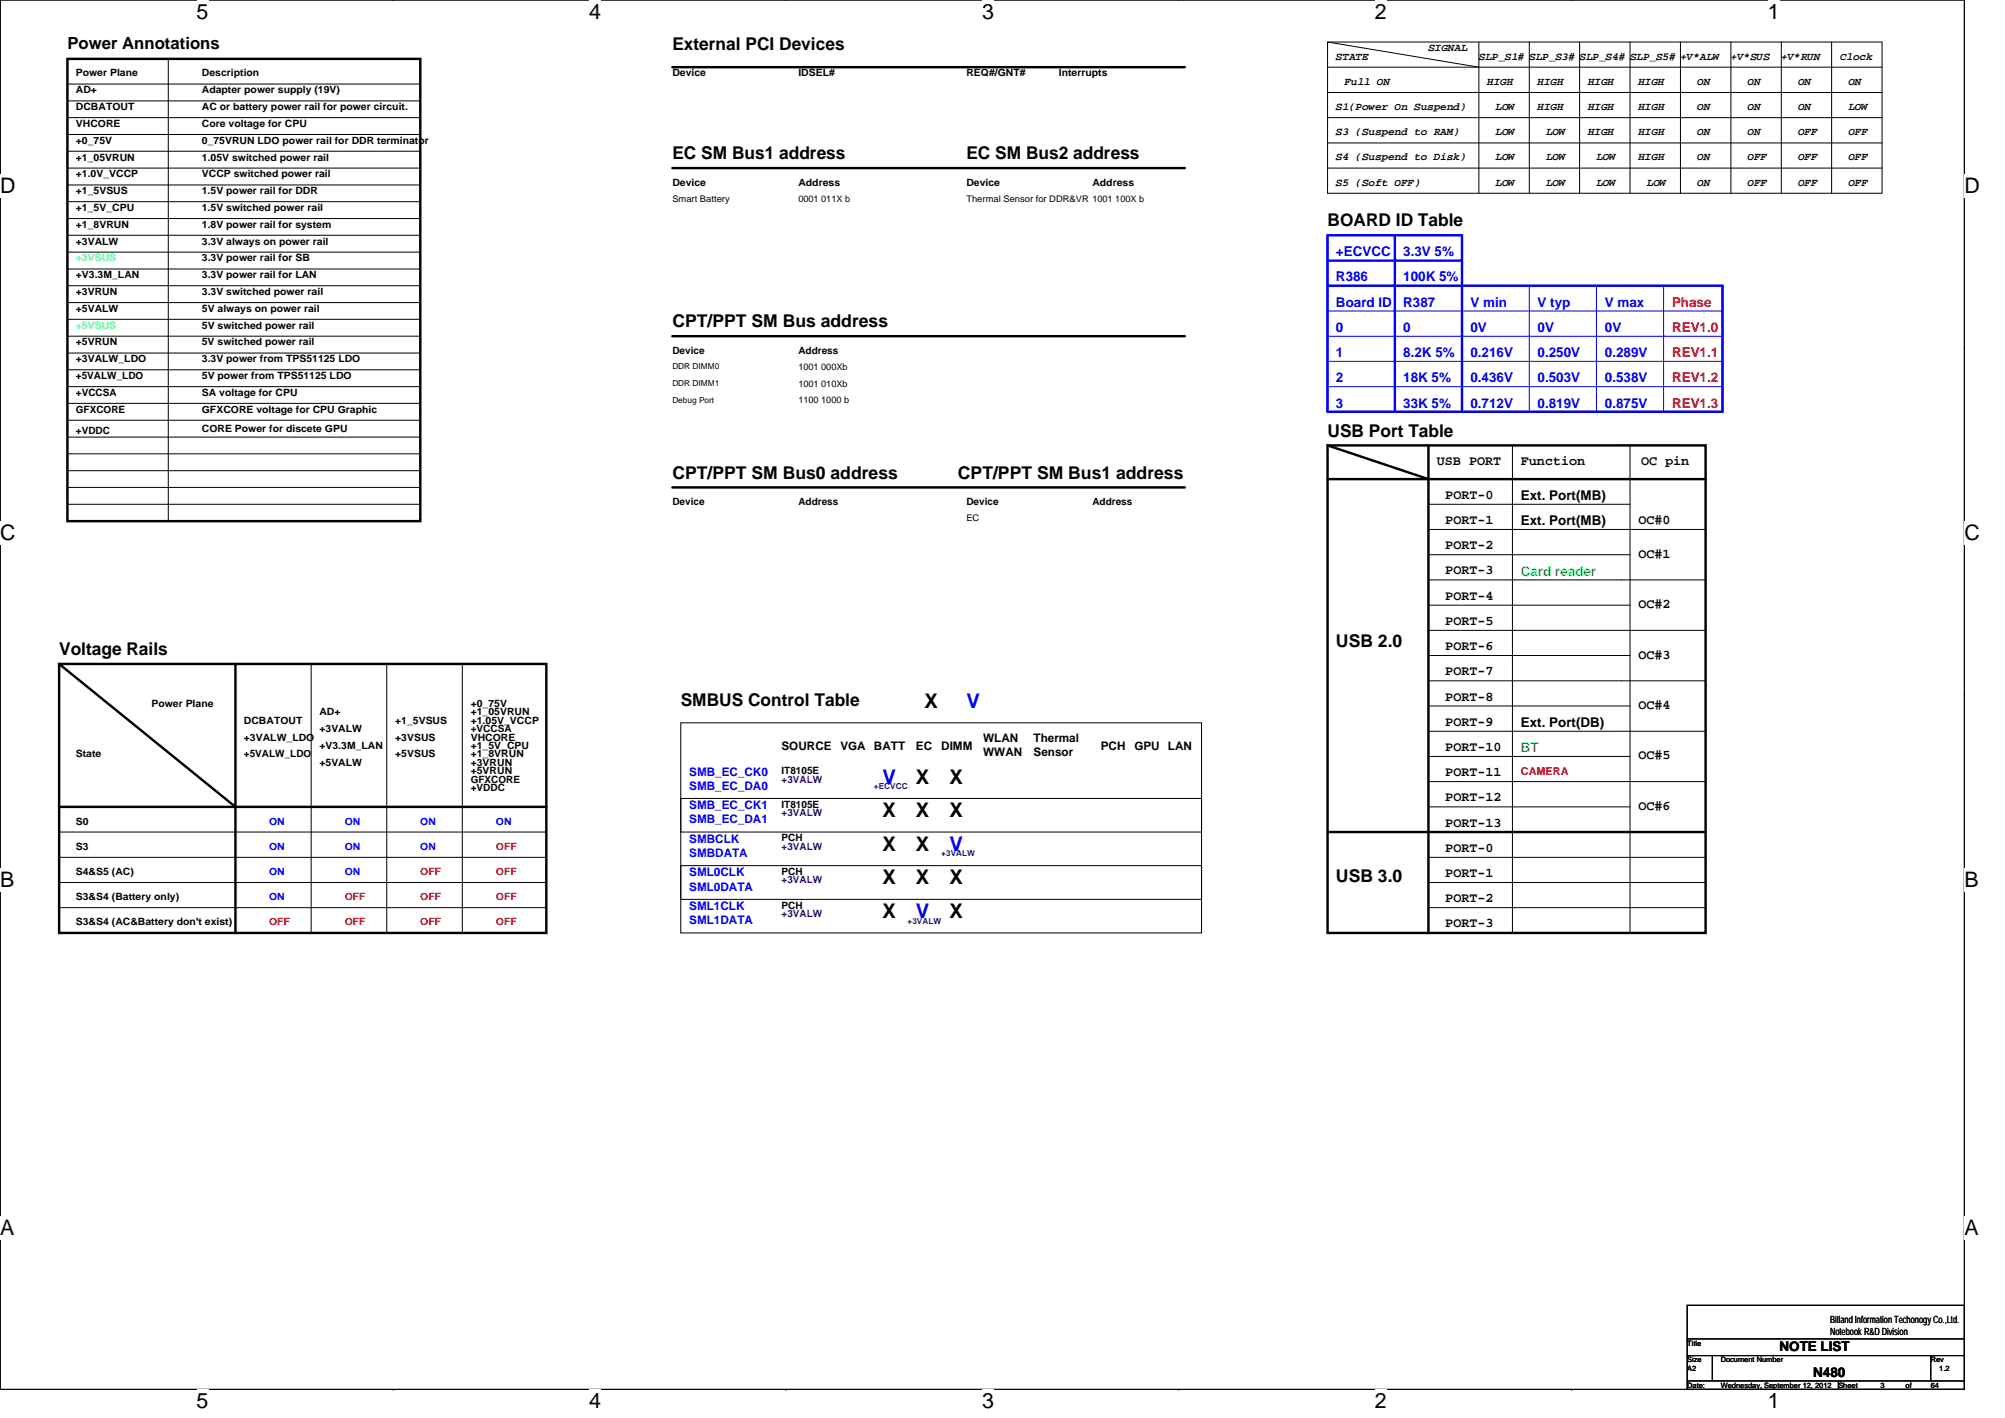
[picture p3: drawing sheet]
<svg xmlns="http://www.w3.org/2000/svg" width="297mm" height="210mm" viewBox="0 0 297 210" stroke-linecap="round" stroke-linejoin="round" font-family="sans-serif">
<defs><g id="words">
<g font-size="3.2">
<text x="29.1" y="2.8">5</text>
<text x="87.3" y="2.8">4</text>
<text x="145.5" y="2.8">3</text>
<text x="203.7" y="2.8">2</text>
<text x="261.9" y="2.8">1</text>
<text x="0" y="28.5">D</text>
<text x="291" y="28.5">D</text>
<text x="0" y="80">C</text>
<text x="291" y="80">C</text>
<text x="0" y="131.4">B</text>
<text x="291" y="131.4">B</text>
<text x="0" y="182.8">A</text>
<text x="291" y="182.8">A</text>
<text x="29.1" y="208.6">5</text>
<text x="87.3" y="208.6">4</text>
<text x="145.5" y="208.6">3</text>
<text x="203.7" y="208.6">2</text>
<text x="261.9" y="208.6">1</text>
</g>
<g font-size="3">
<text x="136.9" y="104.8">X</text>
<text x="135.7" y="116">X</text>
<text x="140.7" y="116">X</text>
<text x="130.7" y="121">X</text>
<text x="130.7" y="126">X</text>
<text x="135.7" y="121">X</text>
<text x="135.7" y="126">X</text>
<text x="140.7" y="121">X</text>
<text x="130.7" y="131">X</text>
<text x="135.7" y="131">X</text>
<text x="140.7" y="131">X</text>
<text x="130.7" y="136">X</text>
<text x="140.7" y="136">X</text>
</g>
<g font-size="3" fill="#00f">
<text x="143.2" y="104.8">V</text>
<text x="130.7" y="116">V</text>
<text x="140.7" y="126">V</text>
<text x="135.7" y="136">V</text>
</g>
<g font-size="2.6">
<text x="99.6" y="7.4">External PCI Devices</text>
<text x="99.6" y="23.6">EC SM Bus1 address</text>
<text x="143.2" y="23.6">EC SM Bus2 address</text>
<text x="196.7" y="33.5">BOARD ID Table</text>
<text x="99.6" y="48.5">CPT/PPT SM Bus address</text>
<text x="196.7" y="64.6">USB Port Table</text>
<text x="99.6" y="70.9">CPT/PPT SM Bus0 address</text>
<text x="141.9" y="70.9">CPT/PPT SM Bus1 address</text>
<text x="197.9" y="95.8">USB 2.0</text>
<text x="8.8" y="97">Voltage Rails</text>
<text x="100.9" y="104.5">SMBUS Control Table</text>
<text x="197.9" y="130.6">USB 3.0</text>
</g>
<text font-size="2.5" x="10" y="7.3">Power Annotations</text>
<g font-size="2" fill="#00f">
<text x="197.9" y="37.9">+ECVCC</text>
<text x="197.9" y="41.7">R386</text>
<text x="207.9" y="37.9">3.3V 5%</text>
<text x="207.9" y="41.7">100K 5%</text>
<text x="197.9" y="45.4">Board ID</text>
<text x="207.9" y="45.4">R387</text>
<text x="217.8" y="45.4">V min</text>
<text x="227.8" y="45.4">V typ</text>
<text x="237.8" y="45.4">V max</text>
<text x="197.9" y="49.1">0</text>
<text x="197.9" y="52.9">1</text>
<text x="207.9" y="49.1">0</text>
<text x="207.9" y="52.9">8.2K 5%</text>
<text x="217.8" y="49.1">0V</text>
<text x="217.8" y="52.9">0.216V</text>
<text x="227.8" y="49.1">0V</text>
<text x="227.8" y="52.9">0.250V</text>
<text x="237.8" y="49.1">0V</text>
<text x="237.8" y="52.9">0.289V</text>
<text x="197.9" y="56.6">2</text>
<text x="207.9" y="56.6">18K 5%</text>
<text x="217.8" y="56.6">0.436V</text>
<text x="227.8" y="56.6">0.503V</text>
<text x="237.8" y="56.6">0.538V</text>
<text x="197.9" y="60.3">3</text>
<text x="207.9" y="60.3">33K 5%</text>
<text x="217.8" y="60.3">0.712V</text>
<text x="227.8" y="60.3">0.819V</text>
<text x="237.8" y="60.3">0.875V</text>
</g>
<g font-size="2" fill="#f00">
<text x="247.7" y="45.4">Phase</text>
<text x="247.7" y="49.1">REV1.0</text>
<text x="247.7" y="52.9">REV1.1</text>
<text x="247.7" y="56.6">REV1.2</text>
<text x="247.7" y="60.3">REV1.3</text>
</g>
<g font-size="2">
<text x="212.9" y="68.9">USB PORT</text>
<text x="225.3" y="68.9">Function</text>
<text x="243.1" y="68.9">OC pin</text>
<text x="214.1" y="77.6">PORT-1</text>
<text x="214.1" y="73.9">PORT-0</text>
<text x="225.3" y="74">Ext. Port(MB)</text>
<text x="225.3" y="77.8">Ext. Port(MB)</text>
<text x="242.7" y="77.6">OC#0</text>
<text x="214.1" y="81.3">PORT-2</text>
<text x="242.7" y="82.6">OC#1</text>
<text x="214.1" y="88.8">PORT-4</text>
<text x="214.1" y="85.1">PORT-3</text>
<text x="214.1" y="92.5">PORT-5</text>
<text x="242.7" y="90">OC#2</text>
<text x="214.1" y="100">PORT-7</text>
<text x="214.1" y="96.3">PORT-6</text>
<text x="242.7" y="97.5">OC#3</text>
<text x="214.1" y="107.5">PORT-9</text>
<text x="214.1" y="103.7">PORT-8</text>
<text x="225.3" y="107.6">Ext. Port(DB)</text>
<text x="242.7" y="105">OC#4</text>
<text x="214.1" y="111.2">PORT-10</text>
<text x="242.7" y="112.4">OC#5</text>
<text x="214.1" y="114.9">PORT-11</text>
<text x="214.1" y="118.7">PORT-12</text>
<text x="242.7" y="119.9">OC#6</text>
<text x="214.1" y="122.4">PORT-13</text>
<text x="214.1" y="129.9">PORT-1</text>
<text x="214.1" y="126.1">PORT-0</text>
<text x="214.1" y="133.6">PORT-2</text>
<text x="214.1" y="137.3">PORT-3</text>
<text x="263.6" y="200.1">NOTE LIST</text>
<text x="268.6" y="203.8">N480</text>
</g>
<g font-size="2" fill="#0f0">
<text x="225.3" y="85.2">Card reader</text>
<text x="225.3" y="111.4">BT</text>
</g>
<g font-size="1.7">
<text x="115.8" y="111.1">SOURCE</text>
<text x="124.5" y="111.1">VGA BATT</text>
<text x="135.7" y="111.1">EC</text>
<text x="139.4" y="111.1">DIMM</text>
<text x="145.7" y="109.9">WLAN</text>
<text x="145.7" y="112">WWAN</text>
<text x="153.1" y="109.9">Thermal</text>
<text x="153.1" y="112">Sensor</text>
<text x="163.1" y="111.1">PCH</text>
<text x="168.1" y="111.1">GPU LAN</text>
</g>
<g font-size="1.7" fill="#00f">
<text x="102.1" y="114.9">SMB_EC_CK0</text>
<text x="102.1" y="116.9">SMB_EC_DA0</text>
<text x="102.1" y="119.8">SMB_EC_CK1</text>
<text x="102.1" y="121.9">SMB_EC_DA1</text>
<text x="102.1" y="124.8">SMBCLK</text>
<text x="102.1" y="126.9">SMBDATA</text>
<text x="102.1" y="129.8">SML0CLK</text>
<text x="102.1" y="131.9">SML0DATA</text>
<text x="102.1" y="134.8">SML1CLK</text>
<text x="102.1" y="136.9">SML1DATA</text>
</g>
<g font-size="1.6">
<text x="197.9" y="8.8">STATE</text>
<text x="211.6" y="7.6">SIGNAL</text>
<text x="219.1" y="8.8">SLP_S1# SLP_S3# SLP_S4# SLP_S5# +V*ALW</text>
<text x="256.4" y="8.8">+V*SUS</text>
<text x="263.9" y="8.8">+V*RUN</text>
<text x="272.6" y="8.8">Clock</text>
<text x="197.9" y="16.3">S1(Power On Suspend)</text>
<text x="199.2" y="12.6">Full ON</text>
<text x="220.3" y="12.6">HIGH</text>
<text x="221.6" y="16.3">LOW</text>
<text x="227.8" y="12.6">HIGH</text>
<text x="227.8" y="16.3">HIGH</text>
<text x="235.3" y="12.6">HIGH</text>
<text x="235.3" y="16.3">HIGH</text>
<text x="242.7" y="12.6">HIGH</text>
<text x="242.7" y="16.3">HIGH</text>
<text x="251.5" y="12.6">ON</text>
<text x="251.5" y="16.3">ON</text>
<text x="258.9" y="12.6">ON</text>
<text x="258.9" y="16.3">ON</text>
<text x="266.4" y="12.6">ON</text>
<text x="266.4" y="16.3">ON</text>
<text x="273.9" y="12.6">ON</text>
<text x="273.9" y="16.3">LOW</text>
<text x="197.9" y="20">S3 (Suspend to RAM)</text>
<text x="197.9" y="23.7">S4 (Suspend to Disk)</text>
<text x="221.6" y="23.7">LOW</text>
<text x="221.6" y="20">LOW</text>
<text x="229" y="23.7">LOW</text>
<text x="229" y="20">LOW</text>
<text x="235.3" y="20">HIGH</text>
<text x="236.5" y="23.7">LOW</text>
<text x="242.7" y="23.7">HIGH</text>
<text x="242.7" y="20">HIGH</text>
<text x="251.5" y="20">ON</text>
<text x="251.5" y="23.7">ON</text>
<text x="258.9" y="20">ON</text>
<text x="258.9" y="23.7">OFF</text>
<text x="266.4" y="20">OFF</text>
<text x="266.4" y="23.7">OFF</text>
<text x="273.9" y="20">OFF</text>
<text x="273.9" y="23.7">OFF</text>
<text x="197.9" y="27.5">S5 (Soft OFF)</text>
<text x="221.6" y="27.5">LOW</text>
<text x="229" y="27.5">LOW</text>
<text x="236.5" y="27.5">LOW</text>
<text x="244" y="27.5">LOW</text>
<text x="251.5" y="27.5">ON</text>
<text x="258.9" y="27.5">OFF</text>
<text x="266.4" y="27.5">OFF</text>
<text x="273.9" y="27.5">OFF</text>
</g>
<text font-size="1.6" fill="#f00" x="225.3" y="114.7">CAMERA</text>
<g font-size="1.5">
<text x="11.2" y="11.3">Power Plane</text>
<text x="29.9" y="11.3">Description</text>
<text x="99.6" y="11.3">Device</text>
<text x="118.3" y="11.3">IDSEL#</text>
<text x="143.2" y="11.3">REQ#/GNT#</text>
<text x="156.9" y="11.3">Interrupts</text>
<text x="11.2" y="13.8">AD+</text>
<text x="11.2" y="16.3">DCBATOUT</text>
<text x="29.9" y="13.8">Adapter power supply (19V)</text>
<text x="29.9" y="16.3">AC or battery power rail for power circuit.</text>
<text x="11.2" y="21.3">+0_75V</text>
<text x="11.2" y="18.8">VHCORE</text>
<text x="11.2" y="23.8">+1_05VRUN</text>
<text x="29.9" y="21.3">0_75VRUN LDO power rail for DDR terminator</text>
<text x="29.9" y="18.8">Core voltage for CPU</text>
<text x="29.9" y="23.8">1.05V switched power rail</text>
<text x="11.2" y="26.3">+1.0V_VCCP</text>
<text x="11.2" y="28.8">+1_5VSUS</text>
<text x="29.9" y="28.8">1.5V power rail for DDR</text>
<text x="29.9" y="26.3">VCCP switched power rail</text>
<text x="99.6" y="27.5">Device</text>
<text x="118.3" y="27.5">Address</text>
<text x="143.2" y="27.5">Device</text>
<text x="161.8" y="27.5">Address</text>
<text x="11.2" y="31.2">+1_5V_CPU</text>
<text x="11.2" y="33.7">+1_8VRUN</text>
<text x="29.9" y="31.2">1.5V switched power rail</text>
<text x="29.9" y="33.7">1.8V power rail for system</text>
<text x="11.2" y="36.2">+3VALW</text>
<text x="11.2" y="41.2">+V3.3M_LAN</text>
<text x="29.9" y="36.2">3.3V always on power rail</text>
<text x="29.9" y="38.7">3.3V power rail for SB</text>
<text x="29.9" y="41.2">3.3V power rail for LAN</text>
<text x="11.2" y="43.7">+3VRUN</text>
<text x="11.2" y="46.2">+5VALW</text>
<text x="29.9" y="46.2">5V always on power rail</text>
<text x="29.9" y="43.7">3.3V switched power rail</text>
<text x="11.2" y="51.2">+5VRUN</text>
<text x="11.2" y="53.7">+3VALW_LDO</text>
<text x="29.9" y="51.2">5V switched power rail</text>
<text x="29.9" y="53.7">3.3V power from TPS51125 LDO</text>
<text x="29.9" y="48.7">5V switched power rail</text>
<text x="99.6" y="52.4">Device</text>
<text x="118.3" y="52.4">Address</text>
<text x="11.2" y="58.6">+VCCSA</text>
<text x="11.2" y="56.1">+5VALW_LDO</text>
<text x="29.9" y="56.1">5V power from TPS51125 LDO</text>
<text x="29.9" y="58.6">SA voltage for CPU</text>
<text x="11.2" y="61.1">GFXCORE</text>
<text x="11.2" y="64.2">+VDDC</text>
<text x="29.9" y="61.1">GFXCORE voltage for CPU Graphic</text>
<text x="29.9" y="64">CORE Power for discete GPU</text>
<text x="99.6" y="74.8">Device</text>
<text x="118.3" y="74.8">Address</text>
<text x="143.2" y="74.8">Device</text>
<text x="161.8" y="74.8">Address</text>
<text x="22.4" y="104.7">Power Plane</text>
<text x="36.1" y="107.2">DCBATOUT</text>
<text x="47.3" y="105.9">AD+</text>
<text x="58.5" y="107.2">+1_5VSUS</text>
<text x="69.7" y="105.9">+1_05VRUN</text>
<text x="69.7" y="104.7">+0_75V</text>
<text x="69.7" y="107.2">+1.05V_VCCP</text>
<text x="11.2" y="112.1">State</text>
<text x="36.1" y="112.1">+5VALW_LDO</text>
<text x="36.1" y="109.7">+3VALW_LDO</text>
<text x="47.3" y="113.4">+5VALW</text>
<text x="47.3" y="108.4">+3VALW</text>
<text x="47.3" y="110.9">+V3.3M_LAN</text>
<text x="58.5" y="112.1">+5VSUS</text>
<text x="58.5" y="109.7">+3VSUS</text>
<text x="69.7" y="108.4">+VCCSA</text>
<text x="69.7" y="113.4">+3VRUN</text>
<text x="69.7" y="110.9">+1_5V_CPU</text>
<text x="69.7" y="112.1">+1_8VRUN</text>
<text x="69.7" y="109.7">VHCORE</text>
<text x="69.7" y="115.9">GFXCORE</text>
<text x="69.7" y="117.1">+VDDC</text>
<text x="69.7" y="114.6">+5VRUN</text>
<text x="115.8" y="114.6">IT8105E</text>
<text x="115.8" y="119.6">IT8105E</text>
<text x="11.2" y="125.8">S3</text>
<text x="11.2" y="122.1">S0</text>
<text x="115.8" y="124.6">PCH</text>
<text x="11.2" y="129.6">S4&amp;S5 (AC)</text>
<text x="115.8" y="129.6">PCH</text>
<text x="11.2" y="137">S3&amp;S4 (AC&amp;Battery don't exist)</text>
<text x="11.2" y="133.3">S3&amp;S4 (Battery only)</text>
<text x="115.8" y="134.6">PCH</text>
<text x="271.1" y="195.9">Bitland Information Techonogy Co.,Ltd.</text>
<text x="271.1" y="197.7">Notebook R&amp;D Division</text>
</g>
<g font-size="1.5" fill="#0ff">
<text x="11.2" y="38.7">+3VSUS</text>
<text x="11.2" y="48.7">+5VSUS</text>
</g>
<g font-size="1.5" fill="#400080">
<text x="115.8" y="115.9">+3VALW</text>
<text x="115.8" y="120.9">+3VALW</text>
<text x="115.8" y="125.8">+3VALW</text>
<text x="115.8" y="130.8">+3VALW</text>
<text x="115.8" y="135.8">+3VALW</text>
</g>
<g font-size="1.5" fill="#00f">
<text x="39.9" y="125.8">ON</text>
<text x="39.9" y="122.1">ON</text>
<text x="51.1" y="125.8">ON</text>
<text x="51.1" y="122.1">ON</text>
<text x="62.3" y="125.8">ON</text>
<text x="62.3" y="122.1">ON</text>
<text x="73.5" y="122.1">ON</text>
<text x="39.9" y="129.6">ON</text>
<text x="51.1" y="129.6">ON</text>
<text x="39.9" y="133.3">ON</text>
</g>
<g font-size="1.5" fill="#f00">
<text x="73.5" y="125.8">OFF</text>
<text x="62.3" y="129.6">OFF</text>
<text x="73.5" y="129.6">OFF</text>
<text x="39.9" y="137">OFF</text>
<text x="51.1" y="133.3">OFF</text>
<text x="51.1" y="137">OFF</text>
<text x="62.3" y="133.3">OFF</text>
<text x="62.3" y="137">OFF</text>
<text x="73.5" y="133.3">OFF</text>
<text x="73.5" y="137">OFF</text>
</g>
<g font-size="1.4">
<text x="99.6" y="29.8">Smart Battery</text>
<text x="118.3" y="29.8">0001 011X b</text>
<text x="143.2" y="29.8">Thermal Sensor for DDR&amp;VR 1001 100X b</text>
<text x="118.3" y="54.7">1001 000Xb</text>
<text x="118.3" y="57.2">1001 010Xb</text>
<text x="118.3" y="59.7">1100 1000 b</text>
<text x="143.2" y="77.2">EC</text>
</g>
<g font-size="1.2">
<text x="99.6" y="54.6">DDR DIMM0</text>
<text x="99.6" y="57.1">DDR DIMM1</text>
<text x="99.6" y="59.6">Debug Port</text>
</g>
<g font-size="1.2" fill="#400080">
<text x="129.5" y="116.9">+ECVCC</text>
<text x="139.4" y="126.8">+3VALW</text>
<text x="134.4" y="136.8">+3VALW</text>
</g>
<g font-size="1.1">
<text x="250" y="199.3">Title</text>
<text x="250" y="201.8">Size</text>
<text x="250" y="203">A2</text>
<text x="254.9" y="201.8">Document Number</text>
<text x="286" y="201.8">Rev</text>
<text x="287.3" y="203">1.2</text>
<text x="250" y="205.5">Date:</text>
<text x="254.9" y="205.5">Wednesday, September 12, 2012</text>
<text x="272.3" y="205.5">Sheet</text>
<text x="278.6" y="205.5">3</text>
<text x="282.3" y="205.5">of</text>
<text x="286" y="205.5">64</text>
</g>
</g></defs>
<path d="M0 0h291v205.7h-291z" fill="none" stroke="#000" stroke-width=".15"/>
<g fill="#fff">
<path d="M29.1 0h1.8v3.5h-1.8z"/>
<path d="M29.1 205.7h1.8v3.6h-1.8z"/>
</g>
<path d="M58.2 0h.1M58.2 205.7h.1" fill="none" stroke="#000" stroke-width=".15"/>
<g fill="#fff">
<path d="M87.3 0h1.8v3.5h-1.8z"/>
<path d="M87.3 205.7h1.8v3.6h-1.8z"/>
</g>
<path d="M116.4 0h.1M116.4 205.7h.1" fill="none" stroke="#000" stroke-width=".15"/>
<g fill="#fff">
<path d="M145.5 0h1.8v3.5h-1.8z"/>
<path d="M145.5 205.7h1.8v3.6h-1.8z"/>
</g>
<path d="M174.6 0h.1M174.6 205.7h.1" fill="none" stroke="#000" stroke-width=".15"/>
<g fill="#fff">
<path d="M203.7 0h1.8v3.5h-1.8z"/>
<path d="M203.7 205.7h1.8v3.6h-1.8z"/>
</g>
<path d="M232.8 0h.1M232.8 205.7h.1" fill="none" stroke="#000" stroke-width=".15"/>
<g fill="#fff">
<path d="M261.9 0h1.7v3.5h-1.7z"/>
<path d="M261.9 205.7h1.7v3.6h-1.7z"/>
<path d="M0 25.7h2.3v3.5h-2.3z"/>
<path d="M291 25.7h2.3v3.5h-2.3z"/>
<path d="M0 77.2h2.3v3.5h-2.3z"/>
<path d="M291 77.2h2.3v3.5h-2.3z"/>
</g>
<path d="M0 51.4h.1M291 51.4h.1" fill="none" stroke="#000" stroke-width=".15"/>
<g fill="#fff">
<path d="M0 128.6h2.1v3.5h-2.1z"/>
<path d="M291 128.6h2.1v3.5h-2.1z"/>
</g>
<path d="M0 102.9h.1M291 102.9h.1" fill="none" stroke="#000" stroke-width=".15"/>
<g fill="#fff">
<path d="M0 180h2.2v3.5h-2.2z"/>
<path d="M291 180h2.1v3.5h-2.1z"/>
</g>
<g fill="none" stroke="#000" stroke-width=".15">
<path d="M10 12.4h52.3v2.5h-52.3zM10 17.4h52.3v2.5h-52.3zM24.9 8.7v68.5M196.7 6.2h82.1v22.4h-82.1zM196.7 9.9h82.1M196.7 13.7h82.1M196.7 17.4h82.1M196.7 6.2l22.4 3.7M219.1 6.2v22.4M226.6 6.2v22.4M234 6.2v22.4M241.5 6.2v22.4"/>
<path d="M249 6.2v22.4M256.4 6.2v22.4M263.9 6.2v22.4M271.4 6.2v22.4M10 22.4h52.3v2.5h-52.3zM10 27.4h52.3v2.5h-52.3zM10 32.4h52.3v2.4h-52.3zM10 37.3h52.3v2.5h-52.3zM196.7 21.2h82.1M196.7 24.9h82.1M10 42.3h52.3v2.5h-52.3zM10 47.3h52.3v2.5h-52.3z"/>
<path d="M10 52.3h52.3v2.5h-52.3zM10 57.3h52.3v2.4h-52.3zM10 62.2h52.3v2.5h-52.3zM10 67.2h52.3v2.5h-52.3zM10 72.2h52.3v2.5h-52.3zM211.6 78.4h41.1M211.6 74.7h29.9M224.1 66v72.2M239 66h10M241.5 66v72.2M46.1 98.3v39.9M57.3 98.3h11.2v39.9h-11.2z"/>
<path d="M211.6 93.3h41.1M211.6 89.6h29.9M211.6 85.9h41.1M211.6 82.1h29.9M211.6 97.1h29.9M100.9 107h77.1v31.2h-77.1zM100.9 118.2h77.1v5h-77.1zM211.6 108.3h41.1M211.6 112h29.9M211.6 100.8h41.1M211.6 104.5h29.9M211.6 119.5h29.9"/>
<path d="M211.6 115.7h41.1M8.8 127h72.1v3.7h-72.1zM8.8 134.4h72.1M8.8 123.2h72.1M100.9 128.2h77.1v5h-77.1zM211.6 138.2h41.1M211.6 134.4h41.1M211.6 130.7h41.1M211.6 127h41.1M0 154.3h.1M291 154.3h.1M250 193.3h41v12.4h-41z"/>
<path d="M250 198.3h41M250 200.7h41M250 204.5h41M253.7 200.7v3.8M272.3 204.5v1.2M286 200.7v3.8"/>
</g>
<g fill="none" stroke="#000" stroke-width=".36">
<path d="M10 8.7h52.3v68.5h-52.3zM99.6 9.9h75.9M99.6 24.9h75.9M99.6 49.8h75.9M99.6 72.2h75.9M196.7 71h56M196.7 66l14.9 5M196.7 66h56v72.2h-56zM211.6 66v72.2M8.8 98.3h72.1v39.9h-72.1zM8.8 98.3l26.1 21.2M34.9 98.3v39.9"/>
<path d="M8.8 119.5h72.1M196.7 123.2h56"/>
</g>
<path d="M196.7 46.1h58.5M196.7 49.8h58.5M196.7 53.5h58.5M196.7 57.3h58.5M226.6 42.3v18.7M236.5 42.3v18.7M246.5 42.3v18.7" fill="none" stroke="#00f" stroke-width=".15"/>
<path d="M196.7 38.6h19.9M206.6 34.8v26.2M196.7 42.3h58.5v18.7h-58.5v-26.2h19.9v26.2" fill="none" stroke="#00f" stroke-width=".36"/>
<use href="#words"/>
</svg>
